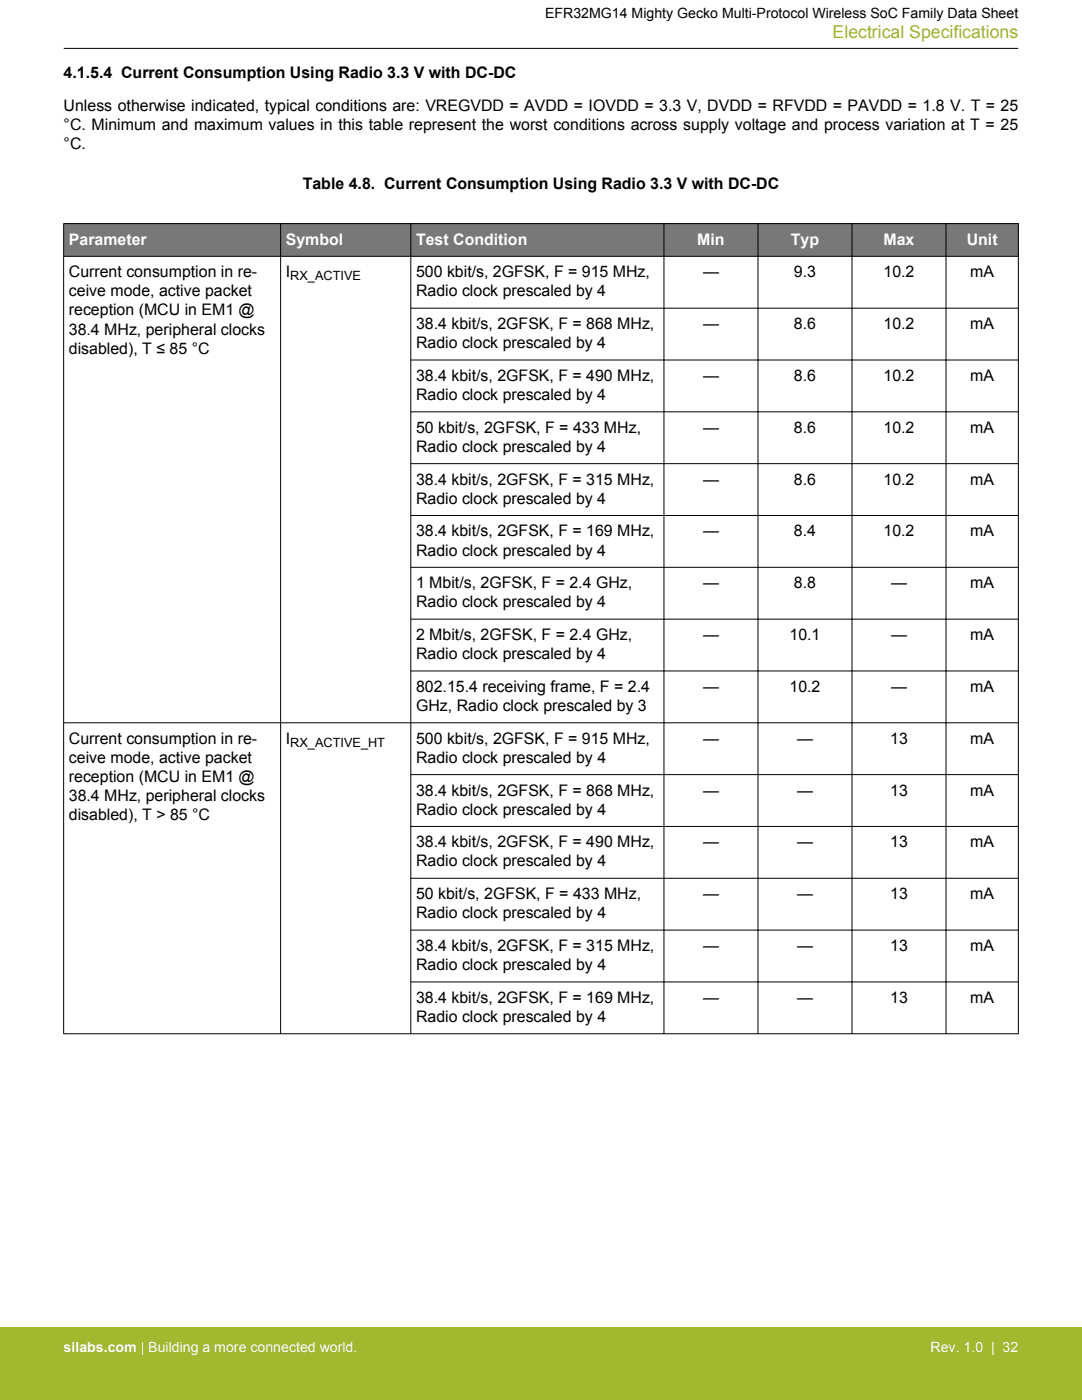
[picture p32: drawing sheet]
<svg xmlns="http://www.w3.org/2000/svg" width="216mm" height="279mm" viewBox="0 0 216 279" stroke-linecap="round" stroke-linejoin="round" font-family="sans-serif">
<defs><g id="words">
<text font-size="3.5" fill="#a1b92e" x="166.1" y="7.5">Electrical Specifications</text>
<g font-size="3.2">
<text x="12.7" y="15.5">4.1.5.4 Current Consumption Using Radio 3.3 V with DC-DC</text>
<text x="12.7" y="22.2">Unless otherwise indicated, typical conditions are: VREGVDD = AVDD = IOVDD = 3.3 V, DVDD = RFVDD = PAVDD = 1.8 V. T = 25</text>
<text x="12.7" y="26">°C. Minimum and maximum values in this table represent the worst conditions across supply voltage and process variation at T = 25</text>
<text x="12.7" y="29.8">°C.</text>
<text x="60.4" y="37.8">Table 4.8. Current Consumption Using Radio 3.3 V with DC-DC</text>
<text x="13.7" y="55.3">Current consumption in re-</text>
<text x="13.7" y="59.2">ceive mode, active packet</text>
<text x="57" y="55.3">I</text>
<text x="83" y="55.3">500 kbit/s, 2GFSK, F = 915 MHz,</text>
<text x="83" y="59.2">Radio clock prescaled by 4</text>
<text x="140.3" y="55.3">—</text>
<text x="158.4" y="55.3">9.3</text>
<text x="176.3" y="55.3">10.2</text>
<text x="193.6" y="55.3">mA</text>
<text x="13.7" y="63">reception (MCU in EM1 @</text>
<text x="83" y="65.7">38.4 kbit/s, 2GFSK, F = 868 MHz,</text>
<text x="140.3" y="65.7">—</text>
<text x="158.4" y="65.7">8.6</text>
<text x="176.3" y="65.7">10.2</text>
<text x="193.6" y="65.7">mA</text>
<text x="13.7" y="66.8">38.4 MHz, peripheral clocks</text>
<text x="13.7" y="70.6">disabled), T ≤ 85 °C</text>
<text x="83" y="69.5">Radio clock prescaled by 4</text>
<text x="83" y="76">38.4 kbit/s, 2GFSK, F = 490 MHz,</text>
<text x="140.3" y="76">—</text>
<text x="158.4" y="76">8.6</text>
<text x="176.3" y="76">10.2</text>
<text x="193.6" y="76">mA</text>
<text x="83" y="79.8">Radio clock prescaled by 4</text>
<text x="83" y="86.4">50 kbit/s, 2GFSK, F = 433 MHz,</text>
<text x="140.3" y="86.4">—</text>
<text x="158.4" y="86.4">8.6</text>
<text x="176.3" y="86.4">10.2</text>
<text x="193.6" y="86.4">mA</text>
<text x="83" y="90.2">Radio clock prescaled by 4</text>
<text x="83" y="96.7">38.4 kbit/s, 2GFSK, F = 315 MHz,</text>
<text x="83" y="100.5">Radio clock prescaled by 4</text>
<text x="140.3" y="96.7">—</text>
<text x="158.4" y="96.7">8.6</text>
<text x="176.3" y="96.7">10.2</text>
<text x="193.6" y="96.7">mA</text>
<text x="83" y="107.1">38.4 kbit/s, 2GFSK, F = 169 MHz,</text>
<text x="140.3" y="107.1">—</text>
<text x="158.4" y="107.1">8.4</text>
<text x="176.3" y="107.1">10.2</text>
<text x="193.6" y="107.1">mA</text>
<text x="83" y="110.9">Radio clock prescaled by 4</text>
<text x="83" y="117.4">1 Mbit/s, 2GFSK, F = 2.4 GHz,</text>
<text x="140.3" y="117.4">—</text>
<text x="158.4" y="117.4">8.8</text>
<text x="177.8" y="117.4">—</text>
<text x="193.6" y="117.4">mA</text>
<text x="83" y="121.2">Radio clock prescaled by 4</text>
<text x="83" y="127.7">2 Mbit/s, 2GFSK, F = 2.4 GHz,</text>
<text x="83" y="131.6">Radio clock prescaled by 4</text>
<text x="140.3" y="127.7">—</text>
<text x="157.5" y="127.7">10.1</text>
<text x="177.8" y="127.7">—</text>
<text x="193.6" y="127.7">mA</text>
<text x="83" y="138.1">802.15.4 receiving frame, F = 2.4</text>
<text x="83" y="141.9">GHz, Radio clock prescaled by 3</text>
<text x="140.3" y="138.1">—</text>
<text x="157.5" y="138.1">10.2</text>
<text x="177.8" y="138.1">—</text>
<text x="193.6" y="138.1">mA</text>
<text x="13.7" y="148.4">Current consumption in re-</text>
<text x="57" y="148.4">I</text>
<text x="83" y="148.4">500 kbit/s, 2GFSK, F = 915 MHz,</text>
<text x="140.3" y="148.4">—</text>
<text x="159" y="148.4">—</text>
<text x="177.6" y="148.4">13</text>
<text x="193.6" y="148.4">mA</text>
<text x="13.7" y="152.2">ceive mode, active packet</text>
<text x="83" y="152.2">Radio clock prescaled by 4</text>
<text x="13.7" y="156.1">reception (MCU in EM1 @</text>
<text x="13.7" y="159.9">38.4 MHz, peripheral clocks</text>
<text x="83" y="158.8">38.4 kbit/s, 2GFSK, F = 868 MHz,</text>
<text x="140.3" y="158.8">—</text>
<text x="159" y="158.8">—</text>
<text x="177.6" y="158.8">13</text>
<text x="193.6" y="158.8">mA</text>
<text x="13.7" y="163.7">disabled), T &gt; 85 °C</text>
<text x="83" y="162.6">Radio clock prescaled by 4</text>
<text x="83" y="169.1">38.4 kbit/s, 2GFSK, F = 490 MHz,</text>
<text x="83" y="172.9">Radio clock prescaled by 4</text>
<text x="140.3" y="169.1">—</text>
<text x="159" y="169.1">—</text>
<text x="177.6" y="169.1">13</text>
<text x="193.6" y="169.1">mA</text>
<text x="83" y="179.5">50 kbit/s, 2GFSK, F = 433 MHz,</text>
<text x="140.3" y="179.5">—</text>
<text x="159" y="179.5">—</text>
<text x="177.6" y="179.5">13</text>
<text x="193.6" y="179.5">mA</text>
<text x="83" y="183.3">Radio clock prescaled by 4</text>
<text x="83" y="189.8">38.4 kbit/s, 2GFSK, F = 315 MHz,</text>
<text x="140.3" y="189.8">—</text>
<text x="159" y="189.8">—</text>
<text x="177.6" y="189.8">13</text>
<text x="193.6" y="189.8">mA</text>
<text x="83" y="193.6">Radio clock prescaled by 4</text>
<text x="83" y="200.1">38.4 kbit/s, 2GFSK, F = 169 MHz,</text>
<text x="83" y="204">Radio clock prescaled by 4</text>
<text x="140.3" y="200.1">—</text>
<text x="159" y="200.1">—</text>
<text x="177.6" y="200.1">13</text>
<text x="193.6" y="200.1">mA</text>
</g>
<g font-size="3.2" fill="#fff">
<text x="13.7" y="48.8">Parameter</text>
<text x="57" y="48.8">Symbol</text>
<text x="83" y="48.8">Test Condition</text>
<text x="139.1" y="48.8">Min</text>
<text x="157.8" y="48.8">Typ</text>
<text x="176.3" y="48.8">Max</text>
<text x="192.9" y="48.8">Unit</text>
</g>
<text font-size="2.8" x="108.8" y="3.5">EFR32MG14 Mighty Gecko Multi-Protocol Wireless SoC Family Data Sheet</text>
<g font-size="2.8" fill="#fff">
<text x="12.7" y="269.9">silabs.com | Building a more connected world.</text>
<text x="185.7" y="269.9">Rev. 1.0 | 32</text>
</g>
<g font-size="2.5">
<text x="57.9" y="56">RX_ACTIVE</text>
<text x="57.9" y="149.1">RX_ACTIVE_HT</text>
</g>
</g></defs>
<g fill="#797777">
<path d="M12.7 44.6h190.5v6.6h-190.5z" fill-rule="evenodd"/>
<path d="M12.7 44.6h190.5v6.6h-190.5z" fill-rule="evenodd"/>
</g>
<g fill="none" stroke="#000" stroke-width=".2">
<path d="M12.7 9.7h190.5M12.7 44.6h190.5M12.7 51.2h190.5M12.7 44.6v161.8M56 44.6v161.8M82 44.6v161.8M132.5 44.6v161.8M151.2 44.6v161.8M170 44.6v161.8M188.8 44.6v161.8M203.2 44.6v161.8M81.9 61.5h121.3"/>
<path d="M81.9 71.8h121.3M81.9 82.2h121.3M81.9 92.5h121.3M81.9 102.9h121.3M81.9 113.2h121.3M81.9 123.6h121.3M81.9 133.9h121.3M81.9 154.6h121.3M203.2 144.2h-190.5M81.9 164.9h121.3M81.9 175.3h121.3M81.9 185.6h121.3"/>
<path d="M81.9 196h121.3M12.7 206.3h190.5"/>
</g>
<path d="M0 264.9h215.9v14.5h-215.9z" fill="#a1b92e"/>
<use href="#words"/>
</svg>
